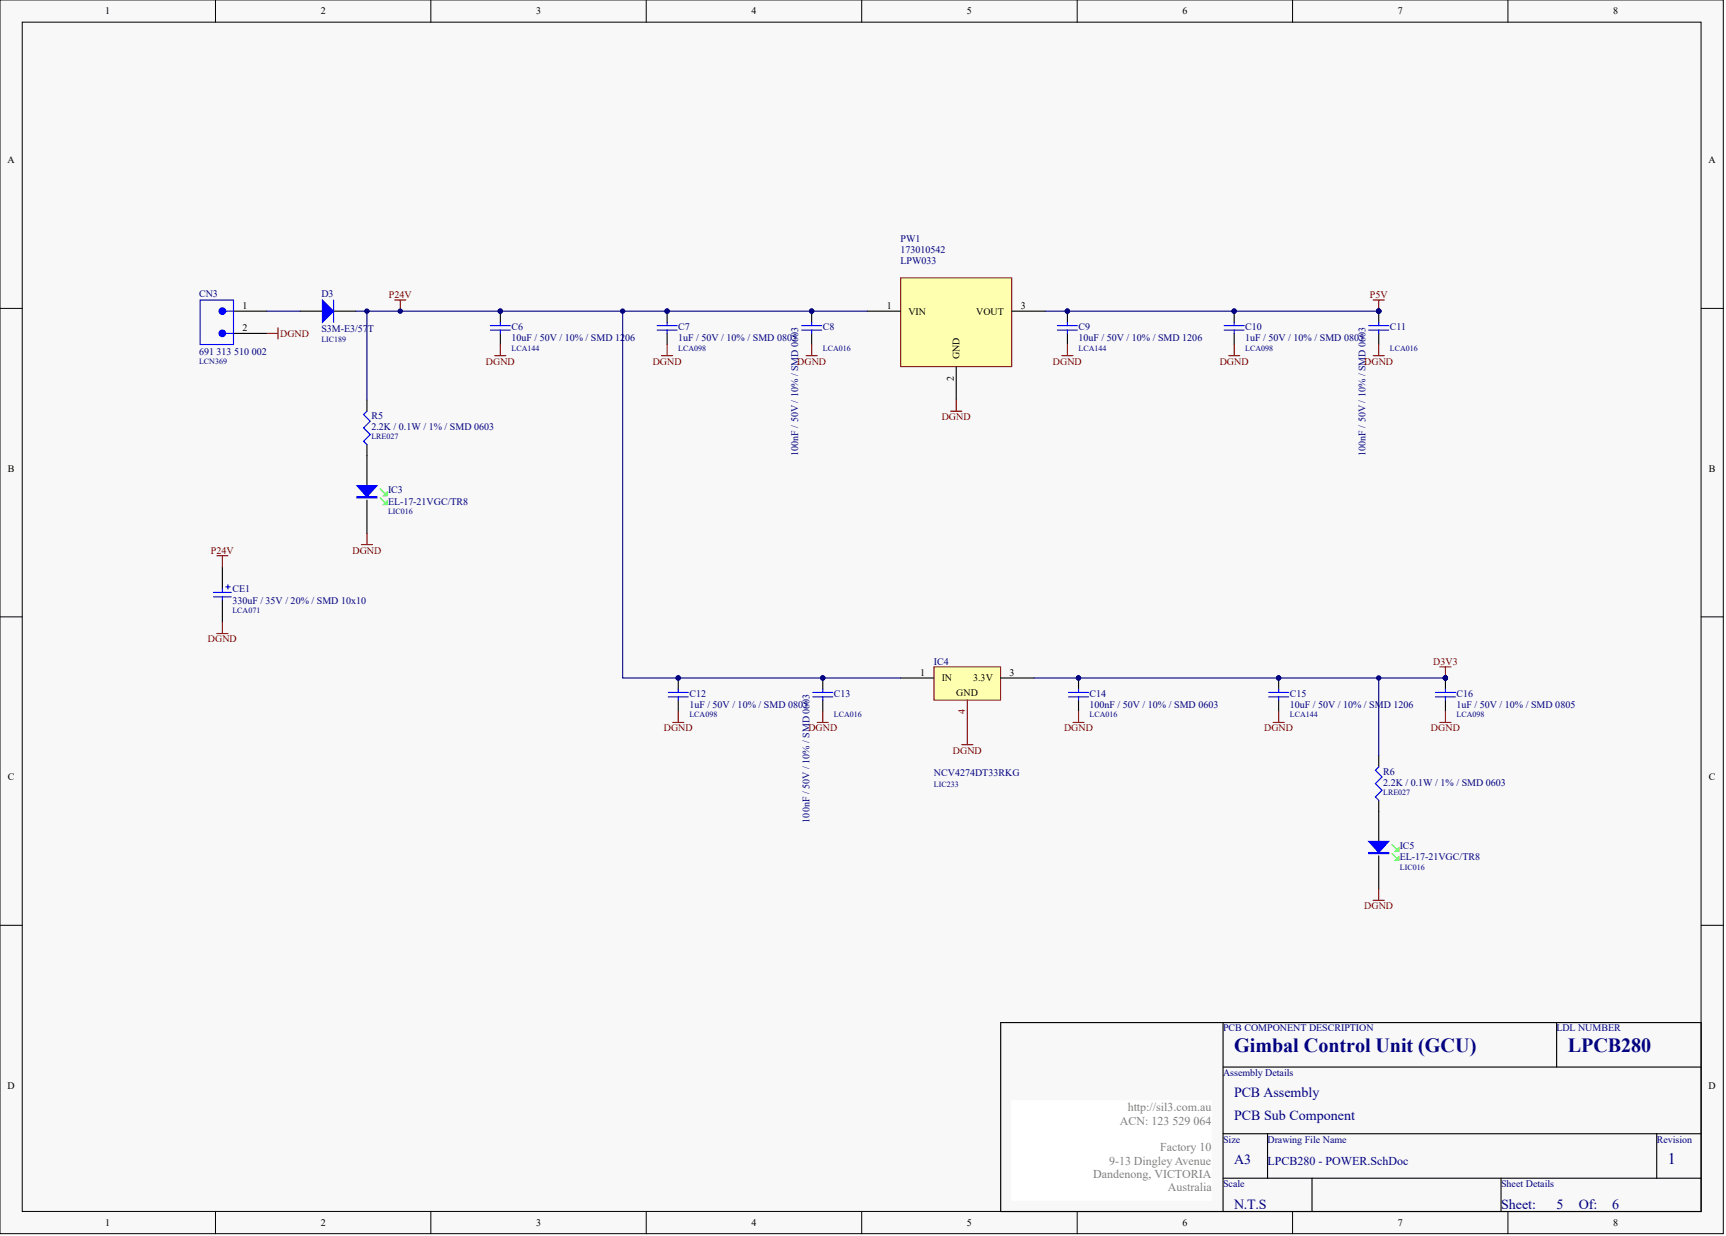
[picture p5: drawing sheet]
<svg xmlns="http://www.w3.org/2000/svg" width="328mm" height="235mm" viewBox="0 0 328 235" stroke-linecap="round" stroke-linejoin="round" font-family="sans-serif">
<defs><g id="words">
<g font-size="3.8" fill="#000080">
<text x="234.6" y="199.9">Gimbal Control Unit (GCU)</text>
<text x="298" y="199.9">LPCB280</text>
</g>
<text font-size="3" fill="#000080" x="317" y="221.2">1</text>
<g font-size="2.7" fill="#000080">
<text x="234.6" y="208.6">PCB Assembly</text>
<text x="234.6" y="212.8">PCB Sub Component</text>
<text x="234.6" y="221.3">A3</text>
<text x="234.6" y="229.7">N.T.S</text>
<text x="285.3" y="229.7">Sheet:</text>
<text x="295.9" y="229.7">5</text>
<text x="300.1" y="229.7">Of:</text>
<text x="306.5" y="229.7">6</text>
</g>
<g font-size="2.3" fill="#808080">
<text x="212.9" y="213.8">ACN: 123 529 064</text>
<text x="214.4" y="211.2">http://sil3.com.au</text>
<text x="210.8" y="221.4">9-13 Dingley Avenue</text>
<text x="220.5" y="218.8">Factory 10</text>
<text x="207.8" y="223.9">Dandenong, VICTORIA</text>
<text x="222" y="226.4">Australia</text>
</g>
<text font-size="2.3" fill="#000080" x="240.9" y="221.4">LPCB280 - POWER.SchDoc</text>
<g font-size="1.9">
<text x="20" y="2.7">1</text>
<text x="61" y="2.7">2</text>
<text x="101.9" y="2.7">3</text>
<text x="142.9" y="2.7">4</text>
<text x="183.8" y="2.7">5</text>
<text x="224.7" y="2.7">6</text>
<text x="265.7" y="2.7">7</text>
<text x="306.6" y="2.7">8</text>
<text x="1.4" y="31">A</text>
<text x="324.8" y="31">A</text>
<text x="46.1" y="58.7">1</text>
<text x="168.6" y="58.7">1</text>
<text x="172.7" y="59.8">VIN</text>
<text x="185.5" y="59.8">VOUT</text>
<text x="194" y="58.7">3</text>
<text x="46.1" y="63">2</text>
<text x="182.4" y="68.2" transform="rotate(-90 182.4 68.2)">GND</text>
<text x="181.3" y="72.4" transform="rotate(-90 181.3 72.4)">2</text>
<text x="1.5" y="89.6">B</text>
<text x="324.8" y="89.6">B</text>
<text x="174.9" y="128.5">1</text>
<text x="179" y="129.5">IN</text>
<text x="185" y="129.5">3.3V</text>
<text x="191.9" y="128.5">3</text>
<text x="181.8" y="132.3">GND</text>
<text x="1.5" y="148.3">C</text>
<text x="324.8" y="148.3">C</text>
<text x="1.4" y="206.9">D</text>
<text x="324.8" y="206.9">D</text>
<text x="20" y="233.1">1</text>
<text x="61" y="233.1">2</text>
<text x="101.9" y="233.1">3</text>
<text x="142.9" y="233.1">4</text>
<text x="183.8" y="233.1">5</text>
<text x="224.7" y="233.1">6</text>
<text x="265.7" y="233.1">7</text>
<text x="306.6" y="233.1">8</text>
</g>
<g font-size="1.9" fill="#000080">
<text x="171.2" y="46.1">PW1</text>
<text x="171.2" y="50.3">LPW033</text>
<text x="171.2" y="48.2">173010542</text>
<text x="37.8" y="56.4">CN3</text>
<text x="61.1" y="56.4">D3</text>
<text x="61.1" y="63.2">S3M-E3/57T</text>
<text x="97.2" y="62.7">C6</text>
<text x="97.2" y="64.9">10uF / 50V / 10% / SMD 1206</text>
<text x="128.9" y="62.7">C7</text>
<text x="128.9" y="64.9">1uF / 50V / 10% / SMD 0805</text>
<text x="156.4" y="62.7">C8</text>
<text x="205" y="62.7">C9</text>
<text x="205" y="64.9">10uF / 50V / 10% / SMD 1206</text>
<text x="236.7" y="62.7">C10</text>
<text x="236.7" y="64.9">1uF / 50V / 10% / SMD 0805</text>
<text x="264.2" y="62.7">C11</text>
<text x="37.8" y="67.4">691 313 510 002</text>
<text x="70.6" y="79.6">R5</text>
<text x="70.6" y="81.8">2.2K / 0.1W / 1% / SMD 0603</text>
<text x="151.7" y="86.6" transform="rotate(-90 151.7 86.6)">100nF / 50V / 10% / SMD 0603</text>
<text x="259.5" y="86.6" transform="rotate(-90 259.5 86.6)">100nF / 50V / 10% / SMD 0603</text>
<text x="73.8" y="93.8">IC3</text>
<text x="73.8" y="95.9">EL-17-21VGC/TR8</text>
<text x="44.2" y="112.6">CE1</text>
<text x="44.2" y="114.7">330uF / 35V / 20% / SMD 10x10</text>
<text x="177.5" y="126.3">IC4</text>
<text x="131" y="132.5">C12</text>
<text x="131" y="134.6">1uF / 50V / 10% / SMD 0805</text>
<text x="158.5" y="132.5">C13</text>
<text x="207.1" y="132.5">C14</text>
<text x="207.1" y="134.6">100nF / 50V / 10% / SMD 0603</text>
<text x="245.2" y="132.5">C15</text>
<text x="245.2" y="134.6">10uF / 50V / 10% / SMD 1206</text>
<text x="276.9" y="132.5">C16</text>
<text x="276.9" y="134.6">1uF / 50V / 10% / SMD 0805</text>
<text x="177.5" y="147.5">NCV4274DT33RKG</text>
<text x="262.9" y="147.3">R6</text>
<text x="262.9" y="149.4">2.2K / 0.1W / 1% / SMD 0603</text>
<text x="153.9" y="156.3" transform="rotate(-90 153.9 156.3)">100nF / 50V / 10% / SMD 0603</text>
<text x="266.1" y="161.4">IC5</text>
<text x="266.1" y="163.5">EL-17-21VGC/TR8</text>
<text x="232.5" y="196.1">PCB COMPONENT DESCRIPTION</text>
<text x="295.9" y="196.1">LDL NUMBER</text>
<text x="232.5" y="204.5">Assembly Details</text>
<text x="232.5" y="217.2">Size</text>
<text x="240.9" y="217.2">Drawing File Name</text>
<text x="314.9" y="217.2">Revision</text>
<text x="232.5" y="225.7">Scale</text>
<text x="285.3" y="225.7">Sheet Details</text>
</g>
<g font-size="1.9" fill="#800000">
<text x="73.9" y="56.6">P24V</text>
<text x="260.4" y="56.6">P5V</text>
<text x="53.3" y="64">DGND</text>
<text x="92.4" y="69.3">DGND</text>
<text x="124.1" y="69.3">DGND</text>
<text x="151.5" y="69.3">DGND</text>
<text x="200.1" y="69.3">DGND</text>
<text x="231.9" y="69.3">DGND</text>
<text x="259.3" y="69.3">DGND</text>
<text x="179" y="79.9">DGND</text>
<text x="40.1" y="105.2">P24V</text>
<text x="67" y="105.2">DGND</text>
<text x="39.5" y="122.1">DGND</text>
<text x="272.4" y="126.3">D3V3</text>
<text x="126.2" y="139">DGND</text>
<text x="153.7" y="139">DGND</text>
<text x="181.1" y="143.2">DGND</text>
<text x="202.3" y="139">DGND</text>
<text x="240.3" y="139">DGND</text>
<text x="272" y="139">DGND</text>
<text x="259.3" y="172.8">DGND</text>
</g>
<text font-size="1.9" fill="#bf0000" x="183.5" y="135.7" transform="rotate(-90 183.5 135.7)">4</text>
<g font-size="1.5" fill="#000080">
<text x="61.1" y="64.9">LIC189</text>
<text x="37.8" y="69.2">LCN369</text>
<text x="97.2" y="66.6">LCA144</text>
<text x="128.9" y="66.6">LCA098</text>
<text x="156.4" y="66.6">LCA016</text>
<text x="205" y="66.6">LCA144</text>
<text x="236.7" y="66.6">LCA098</text>
<text x="264.2" y="66.6">LCA016</text>
<text x="70.6" y="83.5">LRE027</text>
<text x="73.8" y="97.7">LIC016</text>
<text x="44.2" y="116.5">LCA071</text>
<text x="131" y="136.4">LCA098</text>
<text x="158.5" y="136.4">LCA016</text>
<text x="207.1" y="136.4">LCA016</text>
<text x="245.2" y="136.4">LCA144</text>
<text x="276.9" y="136.4">LCA098</text>
<text x="177.5" y="149.7">LIC233</text>
<text x="262.9" y="151.2">LRE027</text>
<text x="266.1" y="165.3">LIC016</text>
</g>
</g></defs>
<g fill="#f8f8f8" stroke="#000" stroke-width=".19">
<path d="M0 0h327.6v234.5h-327.6z"/>
<path d="M4.2 4.2h319.1v226.1h-319.1z"/>
</g>
<g fill="none" stroke="#000" stroke-width=".19">
<path d="M41 0v4.2M81.9 0v4.2M122.8 0v4.2M163.8 0v4.2M204.8 0v4.2M245.7 0v4.2M286.6 0v4.2M0 58.6h4.2M323.4 58.6h4.2M0 117.3h4.2M323.4 117.3h4.2M0 175.9h4.2"/>
<path d="M323.4 175.9h4.2M41 230.3v4.2M81.9 230.3v4.2M122.8 230.3v4.2M163.8 230.3v4.2M204.8 230.3v4.2M245.7 230.3v4.2M286.6 230.3v4.2"/>
</g>
<path d="M190.2 194.4h133.2v35.9h-133.2zM232.5 194.4v35.9M295.9 194.4v8.4M232.5 202.8h90.9M232.5 215.5h90.9M240.9 215.5v8.5M314.9 215.5v8.5M232.5 224h90.9M249.4 224v6.3M285.3 224v6.3" fill="none" stroke="#000" stroke-width=".21"/>
<path d="M192.3 209.2h38.1v19h-38.1z" fill="#fff" stroke="#fff" stroke-width=".19"/>
<path d="M171.2 52.8h21.1v16.9h-21.1z" fill="#ffffb0" stroke="#800000" stroke-width=".19"/>
<g fill="none" stroke="#000" stroke-width=".21">
<path d="M44.4 59.2h6.3M57.1 59.2h4.2M63.4 59.2h4.2M95.1 59.2v2.1M126.8 59.2v2.1M154.3 59.2v2.1M164.9 59.2h6.3M192.3 59.2h6.4M202.9 59.2v2.1M234.6 59.2v2.1M262.1 59.2v2.1M44.4 63.4h6.3"/>
<path d="M69.7 76.1v2.1M95.1 63.4v2.1M126.8 63.4v2.1M154.3 63.4v2.1M181.8 69.7v6.4M202.9 63.4v2.1M234.6 63.4v2.1M262.1 63.4v2.1M69.7 84.5v8.5M69.7 95.1v6.3M42.3 107.8v4.2M42.3 114.1v4.2"/>
</g>
<g fill="none" stroke="#00f" stroke-width=".21">
<path d="M38 57h6.4v8.5h-6.4zM42.9 59.2h1.5M63.4 57v4.3M42.9 63.4h1.5M69.7 78.2l-.6 .6 1.3 1.3-1.3 1.2 1.3 1.3-1.3 1.3 .6 .6M93.2 62.7h3.8M93.2 61.9h3.8M95.1 61.3v.6M95.1 62.7v.7M124.9 62.7h3.8M124.9 61.9h3.8M126.8 61.3v.6"/>
<path d="M126.8 62.7v.7M152.4 62.7h3.8M152.4 61.9h3.8M154.3 61.3v.6M154.3 62.7v.7M201 62.7h3.8M201 61.9h3.8M202.9 61.3v.6M202.9 62.7v.7M232.7 62.7h3.8M232.7 61.9h3.8M234.6 61.3v.6"/>
<path d="M234.6 62.7v.7M260.2 62.7h3.8M260.2 61.9h3.8M262.1 61.3v.6M262.1 62.7v.7M40.6 112.6h3.4M40.6 113.5h3.4M42.3 112v.6M42.3 113.5v.6M42.9 111.6h.8M43.3 111.1v.9"/>
</g>
<g fill="#00f" stroke="#00f" stroke-width=".21">
<circle cx="42.3" cy="63.4" r=".62"/>
<circle cx="42.3" cy="59.1" r=".62"/>
</g>
<g fill="#00f" stroke="#00f" stroke-width=".21">
<path d="M61.3 57l2.1 2.2-2.1 2.1z"/>
<path d="M67.8 92.3h3.8l-1.9 2.1z"/>
<path d="M67.8 94.4h3.8v.2h-3.8z" fill-rule="evenodd"/>
</g>
<path d="M50.7 59.2h6.4M67.6 59.2h97.3M69.7 59.2v16.9M198.7 59.2h63.4" fill="none" stroke="#000080" stroke-width=".21"/>
<path d="M72.3 94.6l.8 .9M72.3 93l.8 .8" fill="none" stroke="#0f0" stroke-width=".21"/>
<g fill="#0f0" stroke="#0f0" stroke-width=".21">
<path d="M72.9 95.9l.6-.6v.6z"/>
<path d="M72.9 94.2l.6-.6v.6z"/>
</g>
<g fill="none" stroke="#800000" stroke-width=".21">
<path d="M75 57h2.1M76.1 57v2.2M261 57h2.1M262.1 57v2.2M50.7 63.4h2.1M52.8 62.3v2.1M94.1 67.6h2.1M95.1 65.5v2.1M125.8 67.6h2.1M126.8 65.5v2.1M153.2 67.6h2.1M154.3 65.5v2.1"/>
<path d="M180.7 78.2h2.1M181.8 76.1v2.1M201.8 67.6h2.2M202.9 65.5v2.1M233.5 67.6h2.2M234.6 65.5v2.1M261 67.6h2.1M262.1 65.5v2.1M41.2 105.6h2.1M42.3 105.6v2.2M42.3 118.3v2.1M68.7 103.5h2.1"/>
<path d="M69.7 101.4v2.1M41.2 120.4h2.1"/>
</g>
<g fill="#000080" stroke="#000080" stroke-width=".19">
<circle cx="69.7" cy="59.1" r=".41"/>
<circle cx="95.1" cy="59.1" r=".41"/>
<circle cx="126.8" cy="59.1" r=".41"/>
<circle cx="154.3" cy="59.1" r=".41"/>
<circle cx="76.1" cy="59.1" r=".41"/>
<circle cx="262.1" cy="59.1" r=".41"/>
<circle cx="202.9" cy="59.1" r=".41"/>
<circle cx="234.6" cy="59.1" r=".41"/>
</g>
<path d="M177.5 126.8h12.7v6.3h-12.7z" fill="#ffffb0" stroke="#800000" stroke-width=".19"/>
<g fill="none" stroke="#000" stroke-width=".21">
<path d="M128.9 128.9v2.1M128.9 133.1v2.1M156.4 128.9v2.1M156.4 133.1v2.1M171.2 128.9h6.3M190.2 128.9h6.4M205 128.9v2.1M205 133.1v2.1M243.1 128.9v2.1M243.1 133.1v2.1M274.8 128.9v2.1M274.8 133.1v2.1"/>
<path d="M262.1 143.7v2.1M262.1 152.1v8.5M262.1 162.7v6.3"/>
</g>
<path d="M183.9 133.1v6.3" fill="none" stroke="#bf0000" stroke-width=".21"/>
<path d="M118.4 59.2v69.7h52.8M196.6 128.9h78.2M262.1 128.9v14.8" fill="none" stroke="#000080" stroke-width=".21"/>
<g fill="#000080" stroke="#000080" stroke-width=".19">
<circle cx="118.3" cy="59.1" r=".41"/>
<circle cx="128.9" cy="128.9" r=".41"/>
<circle cx="156.4" cy="128.9" r=".41"/>
<circle cx="243" cy="128.9" r=".41"/>
<circle cx="274.7" cy="128.9" r=".41"/>
<circle cx="205" cy="128.9" r=".41"/>
<circle cx="262.1" cy="128.9" r=".41"/>
</g>
<g fill="none" stroke="#00f" stroke-width=".21">
<path d="M127 132.5h3.8M127 131.6h3.8M128.9 131v.6M128.9 132.5v.6M154.5 132.5h3.8M154.5 131.6h3.8M156.4 131v.6M156.4 132.5v.6M203.1 132.5h3.8M203.1 131.6h3.8M205 131v.6M205 132.5v.6"/>
<path d="M241.2 132.5h3.8M241.2 131.6h3.8M243.1 131v.6M243.1 132.5v.6M272.9 132.5h3.8M272.9 131.6h3.8M274.8 131v.6M274.8 132.5v.6M262.1 145.8l-.7 .6 1.3 1.3-1.3 1.3 1.3 1.2-1.3 1.3 .7 .6"/>
</g>
<g fill="none" stroke="#800000" stroke-width=".21">
<path d="M127.9 137.3h2.1M128.9 135.2v2.1M155.3 137.3h2.2M156.4 135.2v2.1M183.9 139.4v2.2M204 137.3h2.1M205 135.2v2.1M242 137.3h2.1M243.1 135.2v2.1M273.7 137.3h2.1M273.7 126.8h2.1M274.8 126.8v2.1"/>
<path d="M274.8 135.2v2.1M182.8 141.6h2.1M261 171.1h2.1M262.1 169v2.1"/>
</g>
<path d="M264.6 162.3l.9 .8M264.6 160.6l.9 .8" fill="none" stroke="#0f0" stroke-width=".21"/>
<g fill="#00f" stroke="#00f" stroke-width=".21">
<path d="M260.2 159.9h3.8l-1.9 2.2z"/>
<path d="M260.2 162.1h3.8v.2h-3.8z" fill-rule="evenodd"/>
</g>
<g fill="#0f0" stroke="#0f0" stroke-width=".21">
<path d="M265.2 163.5l.7-.6v.6z"/>
<path d="M265.2 161.8l.7-.6v.6z"/>
</g>
<use href="#words"/>
</svg>
